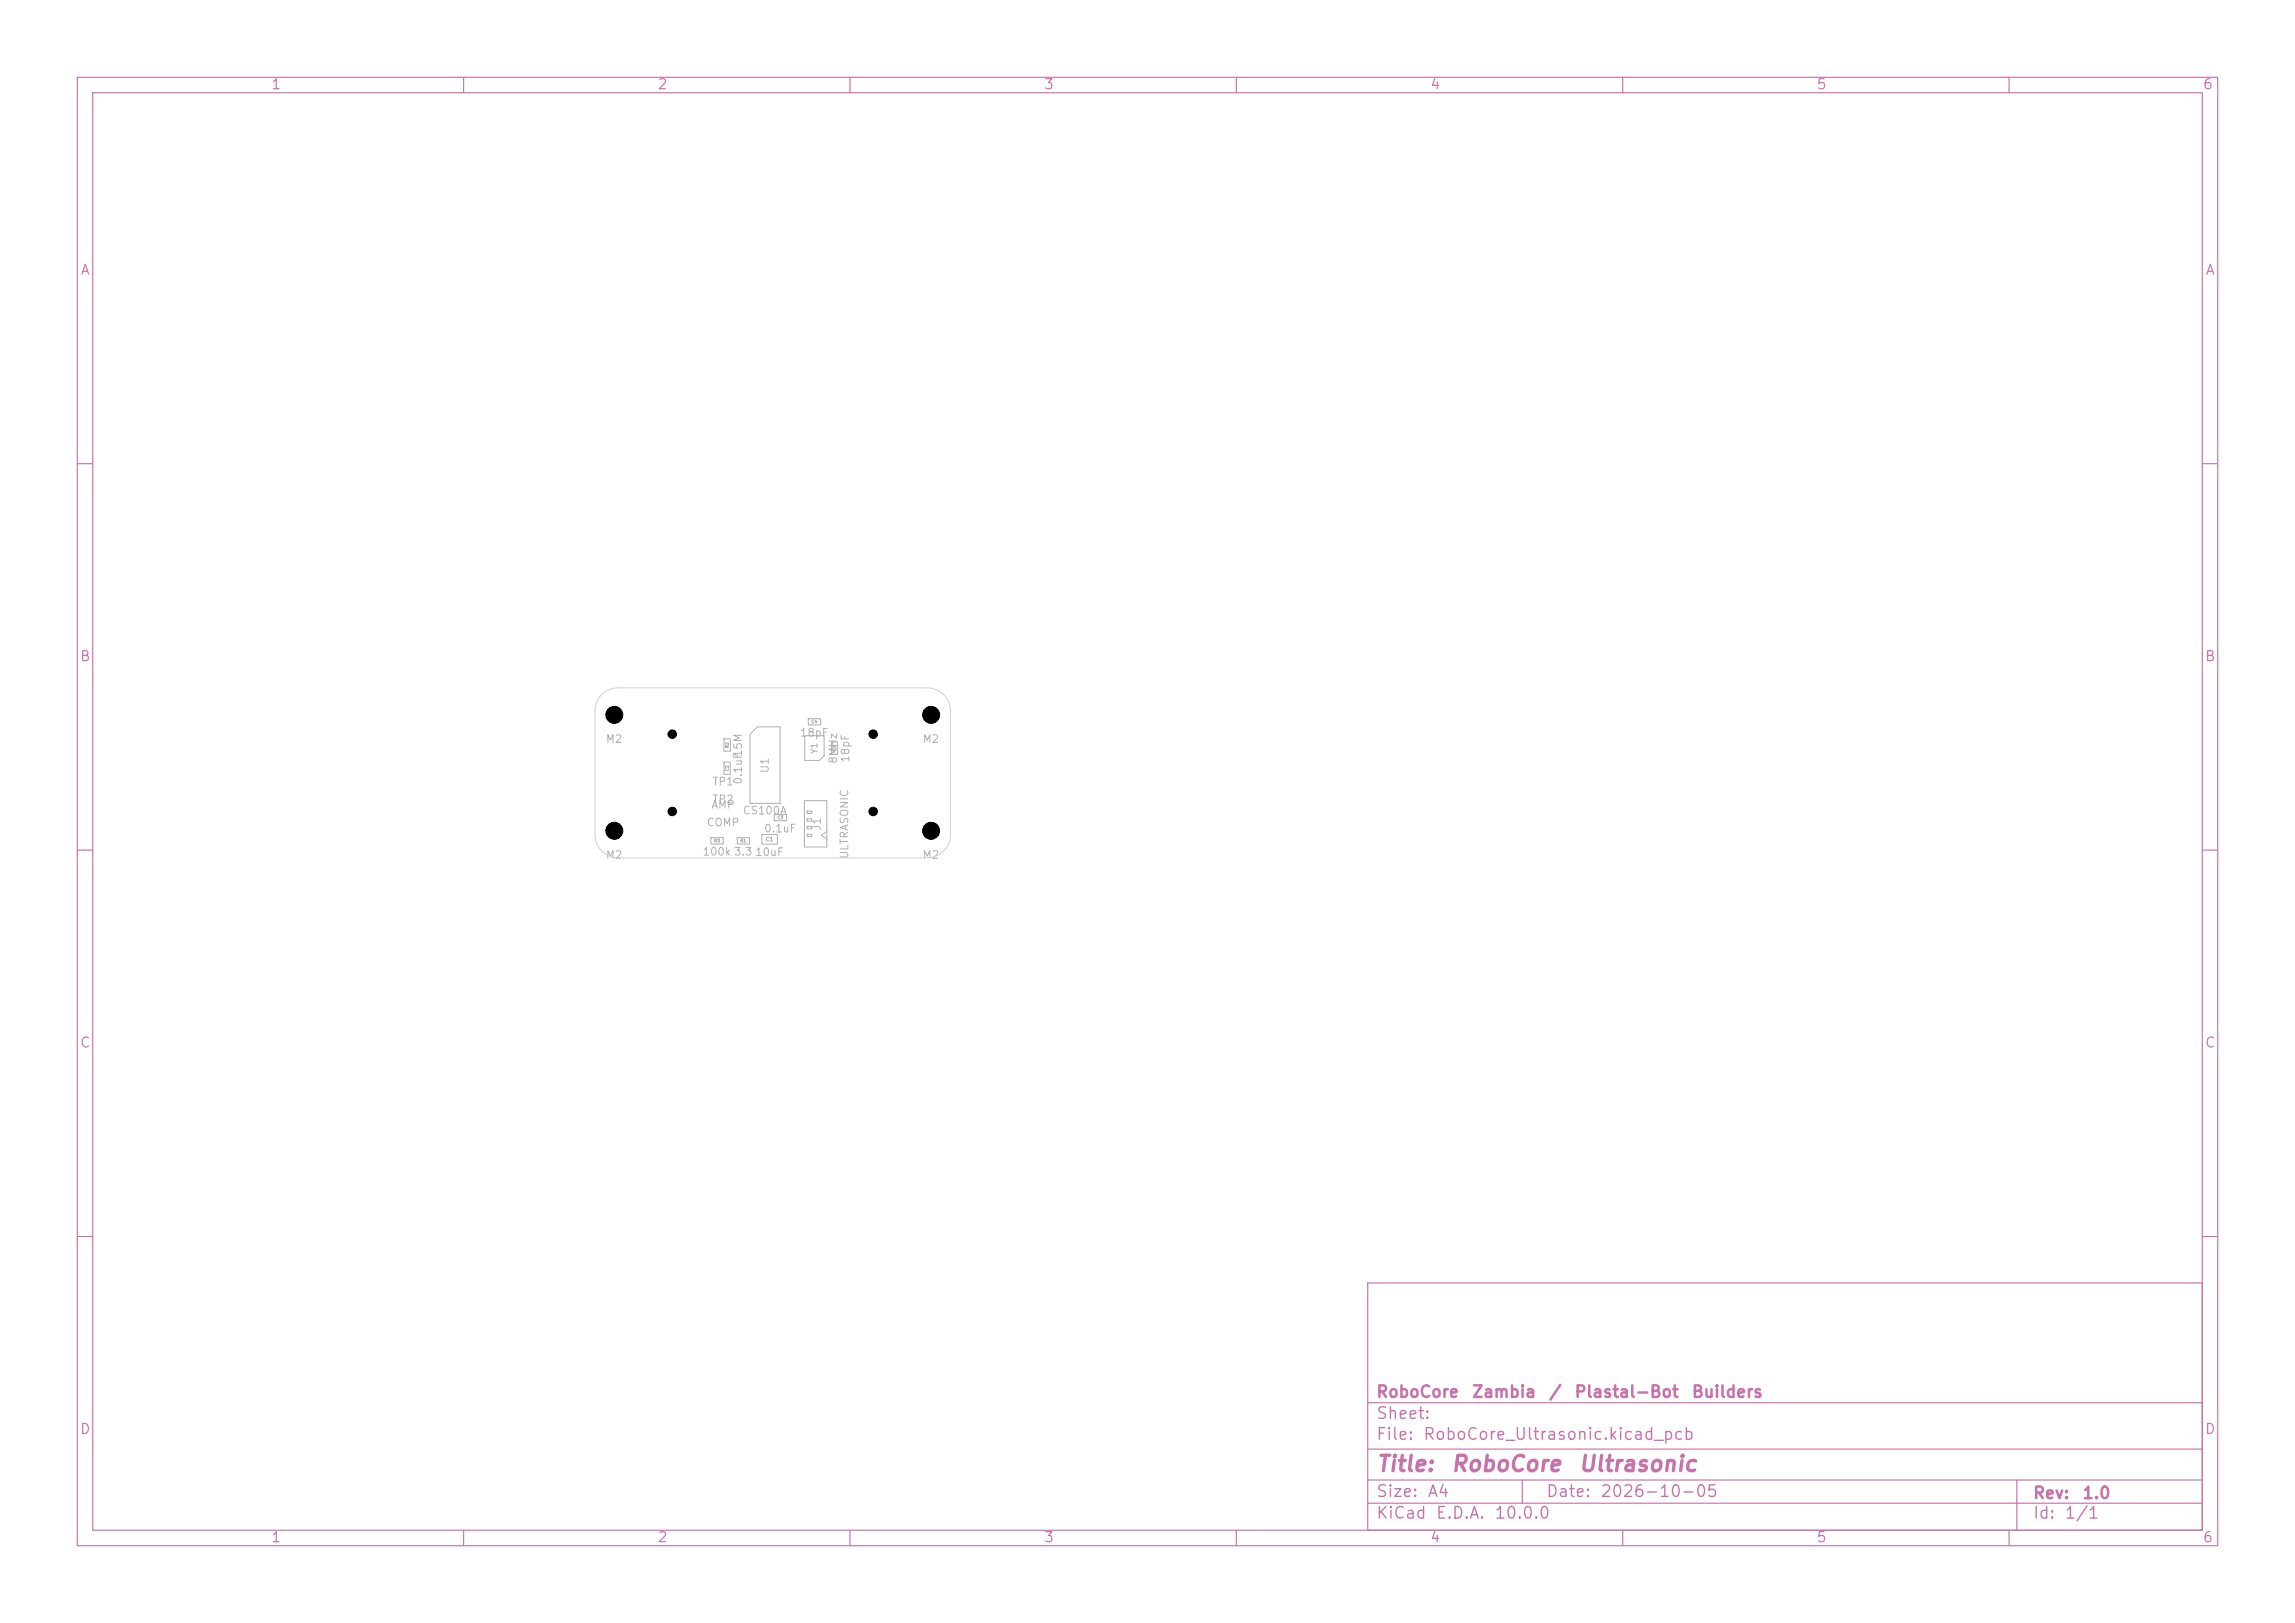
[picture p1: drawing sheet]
<svg xmlns="http://www.w3.org/2000/svg" width="297mm" height="210mm" viewBox="0 0 297 210" stroke-linecap="round" stroke-linejoin="round" font-family="sans-serif">
<defs><g id="words">
<g font-size="2" fill="#c872ab">
<text x="178" y="190.9">Title:</text>
<text x="187.7" y="190.9">RoboCore</text>
<text x="204.2" y="190.9">Ultrasonic</text>
</g>
<g font-size="1.5" fill="#c872ab">
<text x="178" y="184">Sheet:</text>
<text x="178" y="181.2">RoboCore</text>
<text x="190.4" y="181.2">Zambia</text>
<text x="200.3" y="181.2">/</text>
<text x="203.7" y="181.2">Plastal-Bot</text>
<text x="218.8" y="181.2">Builders</text>
<text x="178" y="186.7">File:</text>
<text x="184.1" y="186.7">RoboCore_Ultrasonic.kicad_pcb</text>
<text x="178" y="196.9">KiCad</text>
<text x="178" y="194.1">Size:</text>
<text x="184.7" y="194.1">A4</text>
<text x="185.7" y="196.9">E.D.A.</text>
<text x="193.3" y="196.9">10.0.0</text>
<text x="200" y="194.1">Date:</text>
<text x="207" y="194.1">2026-10-05</text>
<text x="263" y="194.3">Rev:</text>
<text x="263" y="196.9">Id:</text>
<text x="267.1" y="196.9">1/1</text>
<text x="269.4" y="194.3">1.0</text>
</g>
<g font-size="1.3" fill="#c872ab">
<text x="35" y="11.9">1</text>
<text x="85" y="11.9">2</text>
<text x="135" y="11.9">3</text>
<text x="185" y="11.9">4</text>
<text x="235" y="11.9">5</text>
<text x="285" y="11.9">6</text>
<text x="10.3" y="35.9">A</text>
<text x="285.4" y="35.9">A</text>
<text x="10.3" y="85.9">B</text>
<text x="285.3" y="85.9">B</text>
<text x="10.3" y="135.9">C</text>
<text x="285.3" y="135.9">C</text>
<text x="10.3" y="185.9">D</text>
<text x="285.3" y="185.9">D</text>
<text x="35" y="199.9">1</text>
<text x="85" y="199.9">2</text>
<text x="135" y="199.9">3</text>
<text x="185" y="199.9">4</text>
<text x="235" y="199.9">5</text>
<text x="285" y="199.9">6</text>
</g>
<g font-size="1" fill="#afafaf">
<text x="78.4" y="93.2">H1</text>
<text x="103.4" y="95.6">18pF</text>
<text x="119.4" y="93.2">H2</text>
<text x="78.3" y="96.4">M2</text>
<text x="92.1" y="101.9">TP1</text>
<text x="96.3" y="101.6" transform="rotate(-90 96.3 101.6)">0.1uF</text>
<text x="96.3" y="98" transform="rotate(-90 96.3 98)">15M</text>
<text x="99.7" y="100.1" transform="rotate(-90 99.7 100.1)">U1</text>
<text x="108.6" y="98.9" transform="rotate(-90 108.6 98.9)">8MHz</text>
<text x="110.2" y="98.8" transform="rotate(-90 110.2 98.8)">18pF</text>
<text x="119.3" y="96.4">M2</text>
<text x="91.4" y="107.2">COMP</text>
<text x="92" y="104.9">AMP</text>
<text x="92.1" y="104.2">TP2</text>
<text x="96" y="105.6">CS100A</text>
<text x="98.8" y="108">0.1uF</text>
<text x="106.5" y="107.6" transform="rotate(-90 106.5 107.6)">J1</text>
<text x="78.3" y="111.4">M2</text>
<text x="78.4" y="108.2">H3</text>
<text x="90.8" y="111">100k 3.3</text>
<text x="97.6" y="111">10uF</text>
<text x="110" y="111.2" transform="rotate(-90 110 111.2)">ULTRASONIC</text>
<text x="119.3" y="111.4">M2</text>
<text x="119.4" y="108.2">H4</text>
</g>
<text font-size=".8" fill="#afafaf" x="106" y="97.6" transform="rotate(-90 106 97.6)">Y1</text>
<text font-size=".5" fill="#afafaf" x="99" y="109">C1</text>
<g font-size=".4" fill="#afafaf">
<text x="105" y="93.7">C4</text>
<text x="94.4" y="99.8" transform="rotate(-90 94.4 99.8)">C2</text>
<text x="94.4" y="96.8" transform="rotate(-90 94.4 96.8)">R2</text>
<text x="108.3" y="97.2" transform="rotate(-90 108.3 97.2)">C5</text>
<text x="100.6" y="106.1">C3</text>
<text x="92.4" y="109.1">R3</text>
<text x="95.8" y="109.1">R1</text>
</g>
</g></defs>
<g fill="none" stroke="#c872ab" stroke-width=".15">
<path d="M10 10h277v190h-277zM12 12h273v186h-273zM60 10v2M110 10v2M160 10v2M210 10v2M260 10v2M10 60h2M285 60h2M10 110h2M285 110h2M10 160h2"/>
<path d="M177 166h108v32h-108zM285 160h2M60 198v2M110 198v2M160 198v2M177 194.5h108M177 191.5h108M177 187.5h108M177 181.5h108M197 191.5v3M210 198v2M260 198v2"/>
<path d="M261 191.5v6.5"/>
</g>
<g fill="none" stroke="#afafaf" stroke-width=".13">
<path d="M93.7 95.6h.8v1.6h-.8zM93.7 98.6h.8v1.6h-.8zM97.1 95l.9-.9h3v9.9h-3.9zM104.1 95.2h2.6v2.6l-.7 .6h-1.9zM104.6 93h1.6v.8h-1.6zM107.6 96h.8v1.6h-.8zM92 108.4h1.6v.8h-1.6zM95.4 108.4h1.6v.8h-1.6zM98.6 108h2v1.2h-2zM100.2 105.4h1.6v.8h-1.6zM104.1 103.6h2.9v6h-2.9zM104.4 105h.7v.2h-.7z"/>
<path d="M104.4 106h.7v.2h-.7zM104.4 107h.7v.2h-.7zM104.4 108h.7v.2h-.7zM107 107.6l-.7 .5 .7 .5"/>
</g>
<path d="M77.9 89.9a3 3 0 0 1 2.1-.9h40a3 3 0 0 1 3 3v16a3 3 0 0 1-3 3h-40a3 3 0 0 1-3-3v-16a3 3 0 0 1 .9-2.1z" fill="none" stroke="#d0d2cd" stroke-width=".13"/>
<g fill="#000" stroke="#000" stroke-width=".13">
<circle cx="79.5" cy="92.5" r="1.1"/>
<circle cx="87" cy="95" r=".55"/>
<circle cx="113" cy="95" r=".55"/>
<circle cx="120.5" cy="92.5" r="1.1"/>
<circle cx="79.5" cy="107.5" r="1.1"/>
<circle cx="87" cy="105" r=".55"/>
<circle cx="113" cy="105" r=".55"/>
<circle cx="120.5" cy="107.5" r="1.1"/>
</g>
<use href="#words"/>
</svg>
